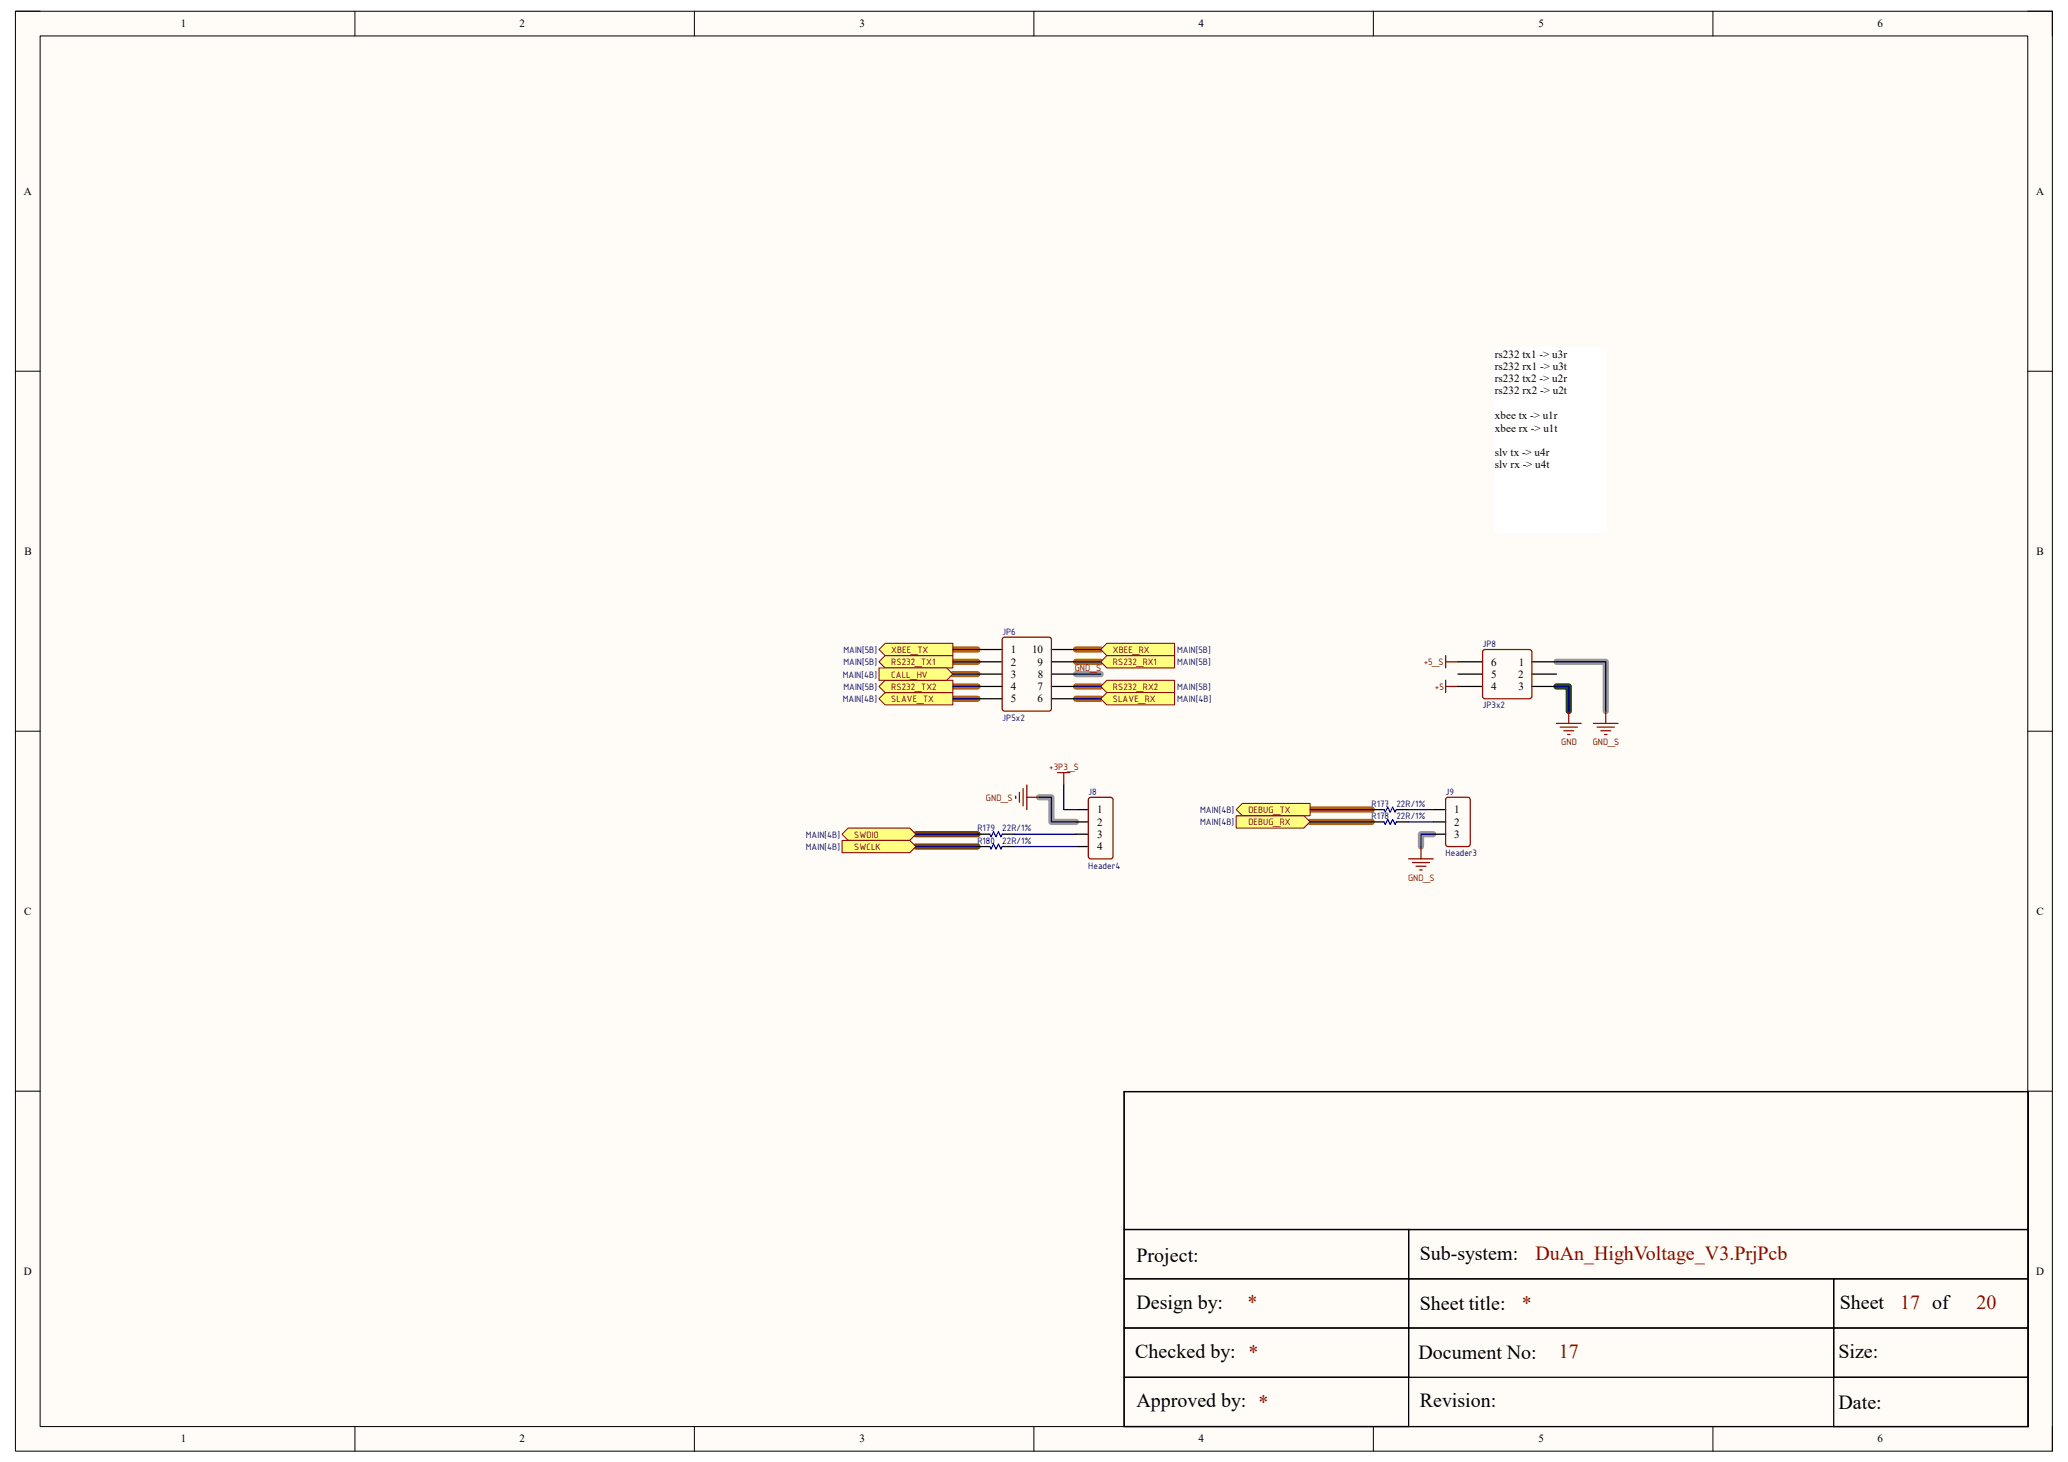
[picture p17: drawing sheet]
<svg xmlns="http://www.w3.org/2000/svg" width="420mm" height="297mm" viewBox="0 0 420 297" stroke-linecap="round" stroke-linejoin="round" font-family="sans-serif">
<defs><g id="words">
<g font-size="4.1">
<text x="230.8" y="256.4">Project:</text>
<text x="288.3" y="255.9">Sub-system:</text>
<text x="230.8" y="265.9">Design by:</text>
<text x="288.3" y="266.1">Sheet title:</text>
<text x="373.6" y="265.9">Sheet</text>
<text x="230.5" y="275.9">Checked by: *</text>
<text x="373.4" y="275.9">Size:</text>
<text x="288.1" y="276.1">Document No:</text>
<text x="230.8" y="285.9">Approved by: *</text>
<text x="288.3" y="285.9">Revision:</text>
<text x="373.4" y="286.2">Date:</text>
</g>
<g font-size="4.1" fill="#980000">
<text x="311.8" y="255.9">DuAn_HighVoltage_V3.PrjPcb</text>
<text x="253.3" y="265.9">*</text>
<text x="309.1" y="266.1">*</text>
<text x="385.9" y="265.9">17 of</text>
<text x="401.4" y="265.9">20</text>
<text x="316.6" y="275.9">17</text>
</g>
<g font-size="2.2">
<text x="36.7" y="5.5">1</text>
<text x="105.5" y="5.5">2</text>
<text x="174.5" y="5.5">3</text>
<text x="243.4" y="5.5">4</text>
<text x="312.4" y="5.5">5</text>
<text x="381.3" y="5.5">6</text>
<text x="4.8" y="39.6">A</text>
<text x="413.5" y="39.6">A</text>
<text x="303.6" y="72.6">rs232 tx1 -&gt; u3r</text>
<text x="303.6" y="75.1">rs232 rx1 -&gt; u3t</text>
<text x="303.6" y="77.6">rs232 tx2 -&gt; u2r</text>
<text x="303.6" y="80.1">rs232 rx2 -&gt; u2t</text>
<text x="303.6" y="85.2">xbee tx -&gt; u1r</text>
<text x="303.6" y="87.7">xbee rx -&gt; u1t</text>
<text x="303.6" y="92.7">slv tx -&gt; u4r</text>
<text x="303.6" y="95.2">slv rx -&gt; u4t</text>
<text x="5" y="112.7">B</text>
<text x="413.6" y="112.7">B</text>
<text x="205.3" y="132.7">1</text>
<text x="205.3" y="135.2">2</text>
<text x="205.3" y="137.7">3</text>
<text x="209.6" y="132.7">10</text>
<text x="210.7" y="135.2">9</text>
<text x="210.8" y="137.7">8</text>
<text x="302.9" y="137.7">5</text>
<text x="302.9" y="135.2">6</text>
<text x="308.3" y="137.7">2</text>
<text x="308.5" y="135.2">1</text>
<text x="205.3" y="140.2">4</text>
<text x="205.3" y="142.7">5</text>
<text x="210.7" y="142.7">6</text>
<text x="210.7" y="140.2">7</text>
<text x="302.9" y="140.2">4</text>
<text x="308.4" y="140.2">3</text>
<text x="222.8" y="165.2">1</text>
<text x="222.8" y="167.7">2</text>
<text x="295.3" y="165.2">1</text>
<text x="295.3" y="167.7">2</text>
<text x="222.8" y="170.2">3</text>
<text x="222.8" y="172.7">4</text>
<text x="295.3" y="170.2">3</text>
<text x="4.9" y="185.8">C</text>
<text x="413.6" y="185.8">C</text>
<text x="4.9" y="259">D</text>
<text x="413.5" y="259">D</text>
<text x="36.7" y="293">1</text>
<text x="105.5" y="293">2</text>
<text x="174.5" y="293">3</text>
<text x="243.4" y="293">4</text>
<text x="312.4" y="293">5</text>
<text x="381.3" y="293">6</text>
</g>
<g font-size="2" fill="#000080">
<text x="203.5" y="128.9">JP6</text>
<text x="301.1" y="131.4">JP8</text>
<text x="171.2" y="137.7">MAIN[4B]</text>
<text x="171.3" y="132.7">MAIN[5B]</text>
<text x="171.3" y="135.2">MAIN[5B]</text>
<text x="239.1" y="132.7">MAIN[5B]</text>
<text x="239.1" y="135.2">MAIN[5B]</text>
<text x="171.2" y="142.7">MAIN[4B]</text>
<text x="171.3" y="140.2">MAIN[5B]</text>
<text x="239.1" y="140.2">MAIN[5B]</text>
<text x="239.1" y="142.7">MAIN[4B]</text>
<text x="301.1" y="143.9">JP3x2</text>
<text x="203.5" y="146.4">JP5x2</text>
<text x="221" y="161.4">J8</text>
<text x="293.6" y="161.4">J9</text>
<text x="243.7" y="165.2">MAIN[4B]</text>
<text x="243.7" y="167.7">MAIN[4B]</text>
<text x="278.6" y="163.9">R177</text>
<text x="278.6" y="166.4">R178</text>
<text x="283.6" y="163.9">22R/1%</text>
<text x="283.6" y="166.4">22R/1%</text>
<text x="163.7" y="170.2">MAIN[4B]</text>
<text x="163.7" y="172.7">MAIN[4B]</text>
<text x="198.5" y="168.9">R179</text>
<text x="198.5" y="171.4">R180</text>
<text x="203.5" y="168.9">22R/1%</text>
<text x="203.5" y="171.4">22R/1%</text>
<text x="293.6" y="173.9">Header3</text>
<text x="221" y="176.4">Header4</text>
</g>
<g font-size="2" fill="#800000">
<text x="181" y="132.7">XBEE_TX</text>
<text x="181" y="135.2">RS232_TX1</text>
<text x="181" y="137.7">CALL_HV</text>
<text x="218.3" y="136.4">GND_S</text>
<text x="226" y="132.7">XBEE_RX</text>
<text x="226" y="135.2">RS232_RX1</text>
<text x="289.1" y="135.2">+5_S</text>
<text x="181" y="142.7">SLAVE_TX</text>
<text x="181" y="140.2">RS232_TX2</text>
<text x="226" y="140.2">RS232_RX2</text>
<text x="226" y="142.7">SLAVE_RX</text>
<text x="291.4" y="140.2">+5</text>
<text x="317.1" y="151.4">GND</text>
<text x="323.5" y="151.4">GND_S</text>
<text x="213.1" y="156.4">+3P3_S</text>
<text x="200.2" y="162.7">GND_S</text>
<text x="253.5" y="165.2">DEBUG_TX</text>
<text x="253.5" y="167.7">DEBUG_RX</text>
<text x="173.5" y="170.2">SWDIO</text>
<text x="173.5" y="172.7">SWCLK</text>
<text x="286" y="178.9">GND_S</text>
</g>
</g></defs>
<path d="M3.1 2.3h413.7v292.5h-413.7z" fill-rule="evenodd" fill="#fffcf8"/>
<path d="M3.1 2.3h413.7v292.5h-413.7z" fill="none" stroke="#000" stroke-width=".2"/>
<path d="M8.1 7.3h403.7v282.5h-403.7z" fill-rule="evenodd" fill="#fffcf8"/>
<g fill="none" stroke="#000" stroke-width=".2">
<path d="M3.1 2.3h5M8.1 7.3h403.7v282.5h-403.7zM72.1 2.3v5M141 2.3v5M210 2.3v5M278.9 2.3v5M347.9 2.3v5M411.8 2.3h5v5M3.1 75.4h5M411.8 75.4h5M3.1 148.5h5M411.8 148.5h5"/>
<path d="M3.1 221.7h5M411.8 221.7h5M72.1 289.8v5M141 289.8v5M210 289.8v5M278.9 289.8v5M347.9 289.8v5M416.8 289.8v5"/>
</g>
<path d="M193.5 132h5M193.5 134.5h5M193.5 139.5h5M218.5 132h5M218.5 134.5h5M218.5 139.5h5M193.5 142h5M218.5 142h5M266.1 167h12.5M266.1 164.5h12.5" fill="none" stroke="#b45f06" stroke-width="1.3"/>
<path d="M193.5 136.9h5" fill="none" stroke="#bf9000" stroke-width="1.3"/>
<path d="M218.5 136.9h5M316.1 134.5h10v10M211 162h2.5v5h5M291.1 169.5h-2.5v2.5" fill="none" stroke="#999" stroke-width="1.3"/>
<path d="M186 169.5h12.5M186 172h12.5" fill="none" stroke="#783f04" stroke-width="1.3"/>
<path d="M316.1 139.5h2.5v5" fill="none" stroke="#274e13" stroke-width="1.3"/>
<g fill="none" stroke="#000" stroke-width=".25">
<path d="M198.5 132h5M198.5 134.5h5M198.5 136.9h5M198.5 139.5h5M213.5 132h5M213.5 134.5h5M213.5 136.9h5M213.5 139.5h5M198.5 142h5M213.5 142h5M198.5 169.5h2.5M198.5 172h2.5"/>
<path d="M203.5 169.5h2.5M203.5 172h2.5M218.5 169.5h2.5M218.5 172h2.5M218.5 164.5h2.5M218.5 167h2.5M278.6 164.5h2.5M278.6 167h2.5M283.6 164.5h2.5M283.6 167h2.5M291.1 169.5h2.5M291.1 164.5h2.5"/>
<path d="M291.1 167h2.5M228.3 221.8h183.6v68h-183.6zM228.3 221.8h183.6v28h-183.6zM228.3 249.8h57.8v10h-57.8zM228.3 259.8h57.8v10h-57.8zM286.1 249.8h125.8v10h-125.8zM286.1 259.8h86.3v10h-86.3zM372.4 259.8h39.5v10h-39.5zM228.3 269.8h57.8v10h-57.8zM228.3 279.8h57.8v10h-57.8zM286.1 269.8h86.3v10h-86.3zM372.4 279.8h39.5v10h-39.5z"/>
<path d="M372.4 269.8h39.5v10h-39.5z"/>
</g>
<path d="M203.8 129.5l9.2-.1 .5 .3v14.3l-.2 .4-9.3 .1-.4-.3-.1-14.2zM221.1 162.2l.4-.2h4l.5 .2v11.8l-.2 .4-4.3 .1-.4-.3zM293.8 162h4.3l.4 .2 .1 9.3-.3 .4-4.2 .1-.4-.3-.1-9.2z" fill="none" stroke="#980000" stroke-width=".25"/>
<path d="M201 169.5l.3 .5 .5-1 .5 1 .5-1 .5 1 .2-.5M201 172l.3 .5 .5-1 .5 1 .5-1 .5 1 .2-.5M281.1 164.5l.2 .5 .5-1 .5 1 .5-1 .5 1 .3-.5M281.1 167l.2 .5 .5-1 .5 1 .5-1 .5 1 .3-.5" fill="none" stroke="#00f" stroke-width=".25"/>
<path d="M208.5 159.5v5M214.8 157h2.5M216 157v2.5M206.3 161.7v.5M207 161v2M207.8 160.2v3.5M208.5 162h2.5M286.1 174.5h5M286.8 175.2h3.5M287.6 176h2M288.3 176.7h.5M288.6 172v2.5" fill="none" stroke="#800000" stroke-width=".25"/>
<path d="M179.8 130.7h13.7v2.5h-13.7l-1.3-1.2z" fill-rule="evenodd" fill="#ffff80"/>
<path d="M179.8 130.7h13.7v2.5h-13.7l-1.3-1.2z" fill="none" stroke="#800000" stroke-width=".2"/>
<path d="M224.8 130.7h13.7v2.5h-13.7l-1.3-1.2z" fill-rule="evenodd" fill="#ffff80"/>
<path d="M224.8 130.7h13.7v2.5h-13.7l-1.3-1.2z" fill="none" stroke="#800000" stroke-width=".2"/>
<path d="M178.5 134.5l1.3-1.3h13.7v2.5h-13.7z" fill-rule="evenodd" fill="#ffff80"/>
<path d="M178.5 134.5l1.3-1.3h13.7v2.5h-13.7z" fill="none" stroke="#800000" stroke-width=".2"/>
<path d="M224.8 133.2h13.7v2.5h-13.7l-1.3-1.2z" fill-rule="evenodd" fill="#ffff80"/>
<path d="M224.8 133.2h13.7v2.5h-13.7l-1.3-1.2z" fill="none" stroke="#800000" stroke-width=".2"/>
<path d="M178.5 142l1.3-1.3h13.7v2.5h-13.7z" fill-rule="evenodd" fill="#ffff80"/>
<path d="M178.5 142l1.3-1.3h13.7v2.5h-13.7z" fill="none" stroke="#800000" stroke-width=".2"/>
<path d="M172.3 168.2h12.5l1.2 1.3-1.2 1.2h-12.5l-1.3-1.2z" fill-rule="evenodd" fill="#ffff80"/>
<path d="M172.3 168.2h12.5l1.2 1.3-1.2 1.2h-12.5l-1.3-1.2z" fill="none" stroke="#800000" stroke-width=".2"/>
<path d="M171 170.7h13.8l1.2 1.3-1.2 1.2h-13.8z" fill-rule="evenodd" fill="#ffff80"/>
<path d="M171 170.7h13.8l1.2 1.3-1.2 1.2h-13.8z" fill="none" stroke="#800000" stroke-width=".2"/>
<path d="M252.3 163.2h13.8v2.5h-13.8l-1.2-1.2z" fill-rule="evenodd" fill="#ffff80"/>
<path d="M252.3 163.2h13.8v2.5h-13.8l-1.2-1.2z" fill="none" stroke="#800000" stroke-width=".2"/>
<path d="M251.1 165.7h13.7l1.3 1.3-1.3 1.2h-13.7z" fill-rule="evenodd" fill="#ffff80"/>
<path d="M251.1 165.7h13.7l1.3 1.3-1.3 1.2h-13.7z" fill="none" stroke="#800000" stroke-width=".2"/>
<path d="M178.5 139.5l1.3-1.3h13.7v2.5h-13.7z" fill-rule="evenodd" fill="#ffff80"/>
<path d="M178.5 139.5l1.3-1.3h13.7v2.5h-13.7z" fill="none" stroke="#800000" stroke-width=".2"/>
<path d="M224.8 138.2h13.7v2.5h-13.7l-1.3-1.2z" fill-rule="evenodd" fill="#ffff80"/>
<path d="M224.8 138.2h13.7v2.5h-13.7l-1.3-1.2z" fill="none" stroke="#800000" stroke-width=".2"/>
<path d="M224.8 140.7h13.7v2.5h-13.7l-1.3-1.2z" fill-rule="evenodd" fill="#ffff80"/>
<path d="M224.8 140.7h13.7v2.5h-13.7l-1.3-1.2z" fill="none" stroke="#800000" stroke-width=".2"/>
<path d="M323.6 147h5M324.4 147.7h3.5M325.1 148.5h2M325.9 149.2h.5M326.1 144.5v2.5" fill="none" stroke="#800000" stroke-width=".25"/>
<path d="M178.5 135.7h13.8l1.2 1.2-1.2 1.3h-13.8z" fill-rule="evenodd" fill="#ffff80"/>
<path d="M178.5 135.7h13.8l1.2 1.2-1.2 1.3h-13.8z" fill="none" stroke="#800000" stroke-width=".2"/>
<path d="M293.6 133.2v2.5M293.6 138.2v2.5M293.6 139.5h2.5M293.6 134.5h2.5M316.1 147h5M316.9 147.7h3.5M317.6 148.5h2M318.4 149.2h.5M318.6 144.5v2.5" fill="none" stroke="#800000" stroke-width=".25"/>
<path d="M296.1 134.5h5M296.1 136.9h5M296.1 139.5h5M311.1 134.5h5M311.1 136.9h5M311.1 139.5h5" fill="none" stroke="#000" stroke-width=".25"/>
<path d="M301.2 132.2l.4-.2h9.3l.2 .5v9l-.2 .4h-9.6l-.2-.4z" fill="none" stroke="#980000" stroke-width=".25"/>
<path d="M303.6 70.7h22.5v37.5h-22.5z" fill-rule="evenodd" fill="#fff"/>
<path d="M303.6 70.7h22.5v37.5h-22.5z" fill="none" stroke="#fff" stroke-width=".2"/>
<g fill="none" stroke="#000080" stroke-width=".25">
<path d="M193.5 132h5M193.5 134.5h5M193.5 136.9h5M193.5 139.5h5M218.5 132h5M218.5 134.5h5M218.5 136.9h5M218.5 139.5h5M316.1 139.5h2.5v5M316.1 134.5h10v10M193.5 142h5M216 159.5v5h2.5"/>
<path d="M218.5 142h5M186 172h12.5M186 169.5h12.5M206 172h12.5M206 169.5h12.5M211 162h2.5v5h5M266.1 167h12.5M266.1 164.5h12.5M286.1 167h5M286.1 164.5h5M291.1 169.5h-2.5v2.5"/>
</g>
<use href="#words"/>
</svg>
